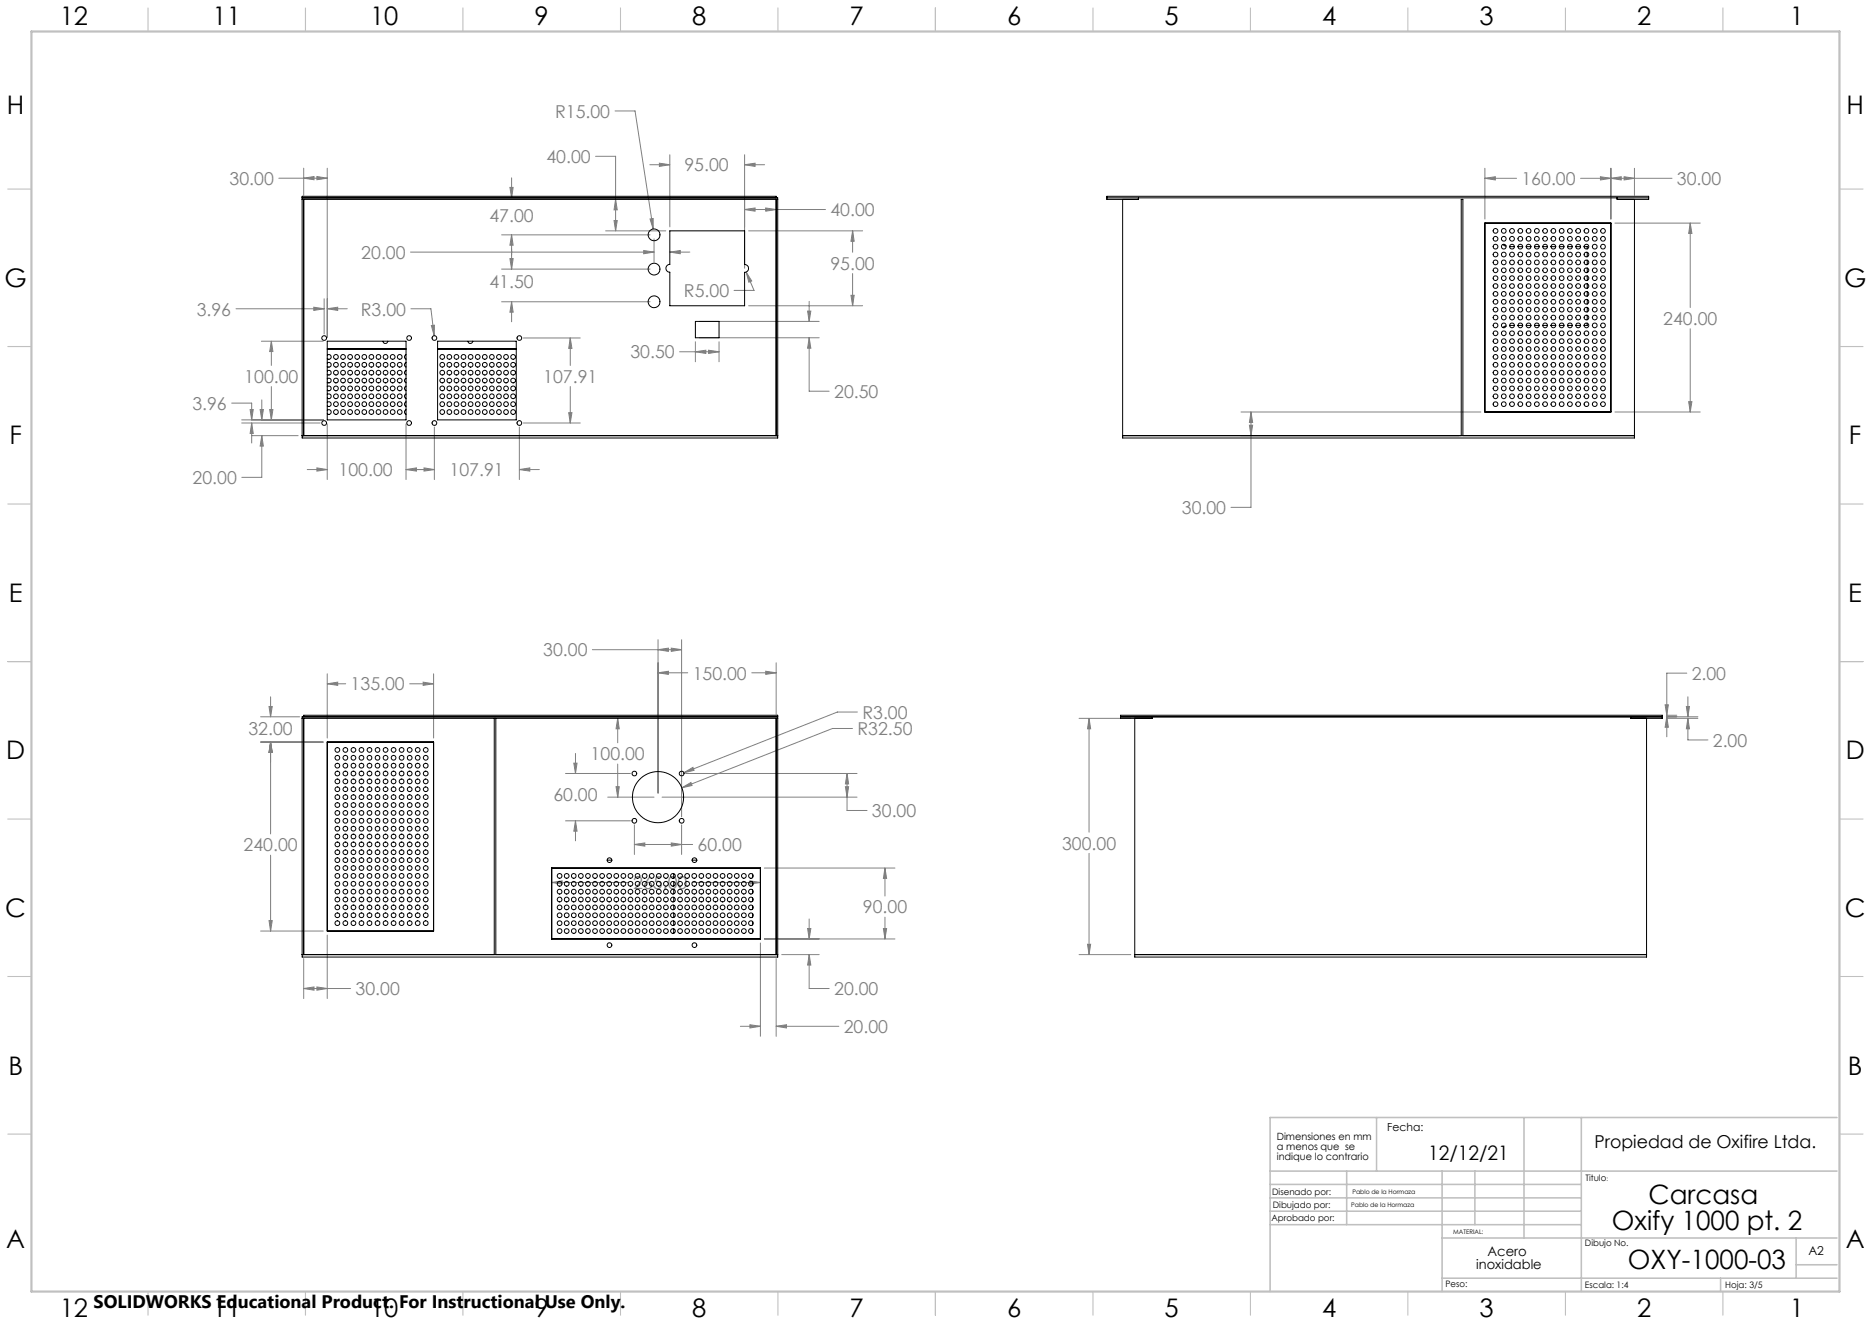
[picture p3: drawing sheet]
<svg xmlns="http://www.w3.org/2000/svg" width="594mm" height="420mm" viewBox="0 0 594 420" stroke-linecap="round" stroke-linejoin="round" font-family="sans-serif">
<defs><g id="words">
<g font-size="8.5">
<text x="523.4" y="382.3">Carcasa</text>
<text x="511.7" y="390.4">Oxify 1000 pt. 2</text>
<text x="516.8" y="402.7">OXY-1000-03</text>
</g>
<g font-size="8.1">
<text x="19" y="8">12</text>
<text x="67.5" y="8">11</text>
<text x="117.5" y="8">10</text>
<text x="169.7" y="8">9</text>
<text x="219.7" y="8">8</text>
<text x="269.7" y="8">7</text>
<text x="319.7" y="8">6</text>
<text x="369.7" y="8">5</text>
<text x="419.7" y="8">4</text>
<text x="469.7" y="8">3</text>
<text x="519.7" y="8">2</text>
<text x="568.2" y="8">1</text>
<text x="2.2" y="36.1">H</text>
<text x="586.2" y="36.1">H</text>
<text x="1.4" y="91.1">G</text>
<text x="585.4" y="91.1">G</text>
<text x="3" y="141.1">F</text>
<text x="587" y="141.1">F</text>
<text x="2.8" y="191.1">E</text>
<text x="586.8" y="191.1">E</text>
<text x="2" y="241.1">D</text>
<text x="586" y="241.1">D</text>
<text x="1.7" y="291.1">C</text>
<text x="585.7" y="291.1">C</text>
<text x="2.7" y="341.1">B</text>
<text x="586.7" y="341.1">B</text>
<text x="2" y="396.1">A</text>
<text x="586" y="396.1">A</text>
<text x="19" y="418">12</text>
<text x="67.5" y="418">11</text>
<text x="117.5" y="418">10</text>
<text x="169.7" y="418">9</text>
<text x="219.7" y="418">8</text>
<text x="269.7" y="418">7</text>
<text x="319.7" y="418">6</text>
<text x="369.7" y="418">5</text>
<text x="419.7" y="418">4</text>
<text x="469.7" y="418">3</text>
<text x="519.7" y="418">2</text>
<text x="568.2" y="418">1</text>
</g>
<text font-size="6.3" x="453.4" y="368.3">12/12/21</text>
<text font-size="5.8" x="29.7" y="415.3">SOLIDWORKS Educational Product. For Instructional Use Only.</text>
<g font-size="5.6" fill="#808080">
<text x="176.2" y="37.3">R15.00</text>
<text x="173.5" y="51.7">40.00</text>
<text x="72.9" y="58.7">30.00</text>
<text x="217.3" y="54.4">95.00</text>
<text x="483" y="58.7">160.00</text>
<text x="532.4" y="58.7">30.00</text>
<text x="155.4" y="70.4">47.00</text>
<text x="263.7" y="68.7">40.00</text>
<text x="114.7" y="82.2">20.00</text>
<text x="263.7" y="85.6">95.00</text>
<text x="155.4" y="91.6">41.50</text>
<text x="217.1" y="94.3">R5.00</text>
<text x="62.5" y="100.2">3.96</text>
<text x="114.6" y="100.2">R3.00</text>
<text x="528" y="103.1">240.00</text>
<text x="200.1" y="113.8">30.50</text>
<text x="77.6" y="121.5">100.00</text>
<text x="172.5" y="121.5">107.91</text>
<text x="61.1" y="130.1">3.96</text>
<text x="264.8" y="126.3">20.50</text>
<text x="61.1" y="153.7">20.00</text>
<text x="107.5" y="151.2">100.00</text>
<text x="142.7" y="151.2">107.91</text>
<text x="375.2" y="163.2">30.00</text>
<text x="172.5" y="208.4">30.00</text>
<text x="219.9" y="215.7">150.00</text>
<text x="537.1" y="215.8">2.00</text>
<text x="111.3" y="219.2">135.00</text>
<text x="78.9" y="233.4">32.00</text>
<text x="272.2" y="233.4">R32.50</text>
<text x="273.8" y="228.2">R3.00</text>
<text x="543.8" y="237">2.00</text>
<text x="187.5" y="241.3">100.00</text>
<text x="175.7" y="254.3">60.00</text>
<text x="276.8" y="259.4">30.00</text>
<text x="337.2" y="269.7">300.00</text>
<text x="77.3" y="270.2">240.00</text>
<text x="221.5" y="270.2">60.00</text>
<text x="201" y="282.3">265.00</text>
<text x="273.9" y="289.9">90.00</text>
<text x="112.9" y="315.9">30.00</text>
<text x="264.8" y="315.9">20.00</text>
<text x="267.9" y="327.9">20.00</text>
</g>
<text font-size="5.6" x="506.2" y="364.4">Propiedad de Oxifire Ltda.</text>
<g font-size="4.2">
<text x="472.2" y="398.6">Acero</text>
<text x="468.7" y="402.8">inoxidable</text>
</g>
<text font-size="3.9" x="574.1" y="398.5">A2</text>
<text font-size="3.5" x="440.4" y="359.2">Fecha:</text>
<g font-size="3.2">
<text x="405.3" y="362">Dimensiones en mm</text>
<text x="405.3" y="365.1">a menos que se</text>
<text x="405.3" y="368.3">indique lo contrario</text>
</g>
<g font-size="2.8">
<text x="503.3" y="375.1">Titulo</text>
<text x="403.9" y="379.3">Disenado por:</text>
<text x="404.1" y="383.4">Dibujado por:</text>
<text x="403.6" y="387.6">Aprobado por:</text>
<text x="503.2" y="395.7">Dibujo No.</text>
<text x="458.9" y="408.7">Peso:</text>
<text x="503.2" y="408.9">Escala: 1:4</text>
<text x="547.7" y="408.7">Hoja: 3/5</text>
</g>
<g font-size="2">
<text x="510" y="375">:</text>
<text x="429" y="383.3">Pablo de la Hormaza</text>
<text x="429.4" y="379.1">Pablo de la Hormaza</text>
<text x="461.4" y="391.7">MATERIAL:</text>
</g>
</g></defs>
<g fill="none" stroke="#c0c0c0" stroke-width=".35">
<path d="M47 2.5v7.5M97 2.5v7.5M147 2.5v7.5M197 2.5v7.5M247 2.5v7.5M297 2.5v7.5M347 2.5v7.5M397 2.5v7.5M447 2.5v7.5M497 2.5v7.5M547 2.5v7.5M2.5 60h7.5"/>
<path d="M584 60h7.5M2.5 110h7.5M584 110h7.5M2.5 160h7.5M584 160h7.5M2.5 210h7.5M584 210h7.5M2.5 260h7.5M584 260h7.5M2.5 310h7.5M584 310h7.5M2.5 360h7.5"/>
<path d="M584 360h7.5M47 410v7.5M97 410v7.5M147 410v7.5M197 410v7.5M247 410v7.5M297 410v7.5M347 410v7.5M397 410v7.5M447 410v7.5M497 410v7.5M547 410v7.5"/>
</g>
<g fill="none" stroke="#c0c0c0" stroke-width=".5">
<path d="M437 354.8v17M483.8 354.8v38.2M502 354.8v55.2M583.2 354.8h-180v55.2M403.2 371.8h180M403.2 376h98.8M427.5 371.8v17M457.8 371.8v38.2M468.2 371.8v17M403.2 388.8h98.8M403.2 384.5h98.8M403.2 380.3h98.8"/>
<path d="M457.8 393h125.4M570.2 393v12.8M457.8 405.8h125.4M546.2 405.8v4.2M570.2 401.5h13"/>
</g>
<path d="M10 10h574v400h-574z" fill="none" stroke="#c0c0c0" stroke-width=".7"/>
<g fill="none" stroke="#808080" stroke-width=".32">
<path d="M195.3 35.2h6.3l5.8 37.5M88.5 56.6h15.4M96.4 56.6l3.3-.6v1.1zM96.4 53.4v8.6M100.6 56l3.3 .6-3.3 .5zM103.9 53.4v53.7M161.9 59.5h1l-.5 3.3zM162.4 56.5v6.3M189.1 49.6h6.3v23.7M206.3 52.3h6.4M209.3 51.8l3.4 .5-3.4 .5zM212.7 49.1v22.9"/>
<path d="M236.4 52.3l3.3-.5v1zM236.4 49.1v36.1M236.4 52.3h6.3M471.4 56.6l3.3-.5v1zM471.4 56.6h10.1M471.4 53.4v16.2M501.8 56.6h29M508.1 56.1l3.3 .5-3.3 .5zM511.4 56.6l3.3-.5v1zM511.4 53.4v16.2M515.6 56.1l3.3 .5-3.3 .5zM518.9 53.4v8.6"/>
<path d="M159.2 74.6h47.2M162.4 74.6l.5 3.2h-1zM162.4 74.6v10.8M192.3 73.3h19.1M194.9 70h1.1l-.6 3.3zM195.4 63.3l.6 3.3h-1.1zM204.4 79.5l3.2 .5-3.2 .6zM206.4 69.5l1-.1v3.3zM207.6 75.8v7.4M236.4 66.5l3.3-.5v1zM236.4 66.5h25.7M237.7 73.3h36.2"/>
<path d="M243.1 66l3.3 .5-3.3 .5zM270.7 73.3l.5 3.3h-1zM270.7 73.3v6.8M512.7 70.8h27.1M536.6 70.8l.5 3.3h-1zM536.6 70.8v26.8M74.9 98h28M99.6 97.5l3.3 .5-3.3 .5zM102.9 94.8v11.2M103.9 98l3.3-.5v1zM103.9 98h6.3M130.3 80h77.3"/>
<path d="M130.5 98h6.3l1 8.6M159.2 95.8h47.2M159.2 85.4h47.2M161.9 82.1h1l-.5 3.3zM162.4 95.8l.5 3.3h-1zM162.4 95.8v6.3M212.7 80l3.3-.5v1.1zM212.7 80h6.3M236.9 86.4l1.8 2.8-1 .4zM236.9 86.4l2.5 5.8h-6.4M237.7 97.1h36.2M256.4 98.8h1l-.5 3.2z"/>
<path d="M256.9 95.7v6.3M270.2 93.8h1l-.5 3.3zM270.7 86.8v10.3M83 108.3h19.6M86.1 108.3l.5 3.3h-1zM86.1 108.3v7.7M136.9 103.3l1-.1-.1 3.4zM166.2 107.3h18M181 107.3l.6 3.3h-1zM181 107.3v8.7M215.8 111.7h12.5M220.8 111.7l3.3-.5v1z"/>
<path d="M220.8 108.5v6.3M222 102h38.1M222 107.2h38.1M225 111.2l3.3 .5-3.3 .5zM228.3 108.5v6.3M256.9 107.2l.5 3.3h-1zM256.9 107.2v17h6.3M536.6 104.4v26.4M73.6 128h6.3v5.3M76.7 134.3h24.9M76.7 133.3h25.9M79.4 130h1l-.5 3.3z"/>
<path d="M79.9 134.3l.5 3.3h-1zM79.9 134.3v6.3M79.9 138.3h14.8M82.6 130h1l-.5 3.3zM83.1 138.3l.5 3.3h-1zM83.1 138.3v13.2h-6.3M83.1 126.9v6.4M85.6 130h1l-.5 3.3zM86.1 122.7v10.6M103.9 134.6v17.6M128.9 134.6v17.6M137.9 135.6v16.6"/>
<path d="M164.9 135.6v16.6M166.2 134.3h18M180.6 131h1l-.6 3.3zM181 122.7v11.6M394 138.3h69.2M394 130.8h76.1M396.7 135h1l-.5 3.3zM397.2 130.8l.5 3.3h-1zM397.2 130.8v30.3h-6.4M512.7 130.8h27.1M536.1 127.5h1l-.5 3.3zM97.5 149.1h6.4"/>
<path d="M100.6 148.5l3.3 .6-3.3 .5zM128.9 149.1l3.3-.6v1.1zM128.9 149.1h9M134.6 148.5l3.3 .6-3.3 .5zM164.9 149.1l3.3-.6v1.1zM164.9 149.1h6.3M103.9 217.1l3.3-.5v1zM103.9 213.9v20.4M103.9 217.1h5.8M130.1 217.1h7.6M134.3 216.6l3.4 .5-3.4 .5zM137.7 213.9v20.4"/>
<path d="M188.1 206.3h28.3M208.9 213.6l3.3-.5v1zM208.9 206.3l3.3-.5v1zM208.9 203.1v48.7M208.9 213.6h9.4M213.1 205.8l3.3 .5-3.3 .5zM216.4 203.1v56.2M238.7 213.6h7.7M243.1 213.1l3.3 .5-3.3 .5zM246.4 210.4v16.4M535.5 213.7h-6.3v13.4M82.7 235.6h19.9"/>
<path d="M82.7 227.6h12.4M85.4 224.3h1l-.5 3.3zM85.9 235.6l.5 3.3h-1zM85.9 221.2v6.4M85.9 235.6v29.1M182.7 239.2v6.4M196.1 228.1l.5 3.3h-1zM196.1 228.1v7.7M270.7 231.3h-6.4l-47.8 18.8M272.2 226h-6.3l-48.8 19.3M342.6 228.1h16.4M345.8 228.1l.5 3.3h-1z"/>
<path d="M345.8 228.1v36.1M528.6 223.7h1.1l-.5 3.4zM529 227.6h10M529 228.1h10M529 227.1h3.3M529.2 227.6l.5 3.3h-1.1zM529.2 227.6v6.3M535.4 224.3h1l-.5 3.3zM535.9 228.1l.5 3.3h-1zM535.9 228.1v6.8h6.3M535.9 221.2v6.4M179.5 245.6h20.6"/>
<path d="M182.2 242.3h1l-.5 3.3zM192.9 253.1h14.7M195.6 249.7h1l-.5 3.4zM196.1 242.6v10.5M210.2 253.1h61.9M216.5 250.1l2.9-1.7 .3 1zM217.1 245.3l2.9-1.7 .3 1zM217.7 245.6h54.4M268.4 249.7h1l-.5 3.4zM268.9 245.6l.5 3.3h-1zM268.9 245.6v11.7h6.4M85.9 271.5v24.1"/>
<path d="M179.5 260.6h20.6M182.7 260.6l.5 3.3h-1zM182.7 260.6v6.3M201.4 268.1l3.3-.5v1zM201.4 261.8v9.5M201.4 268.1h18.5M213.1 267.6l3.3 .5-3.3 .5zM216.4 261.8v9.5M238.1 279.6l3.3 .6-3.3 .5zM242.7 275.6h41.4M281 275.6l.5 3.3h-1zM281 275.6v8.9"/>
<path d="M345.8 270.9v32.2M82.7 295.6h19.9M85.4 292.3h1l-.5 3.3zM103.9 296.8v20.2M175.2 280.2l3.3-.6v1.1zM175.2 280.2h24.3M219.8 280.2h21.6M241.4 299.3v29.7M242.7 298.1h41.4M256.4 294.8h1l-.5 3.3zM256.9 291.7v6.4M280.5 294.8h1l-.5 3.3z"/>
<path d="M281 291.2v6.9M345.3 299.8h1l-.5 3.3zM96.4 313.8l3.3-.5v1zM96.4 304.3v12.7M96.4 313.8h14.9M100.6 313.3l3.3 .5-3.3 .5zM246.4 304.3v24.7M248.2 303.1h11.9M256.9 303.1l.5 3.3h-1zM256.9 303.1v10.7h6.3M342.6 303.1h16.4M235.1 325.8h6.3"/>
<path d="M238.1 325.3l3.3 .5-3.3 .5zM246.4 325.8l3.3-.5v1zM246.4 325.8h19.9"/>
</g>
<path d="M236.4 52.3l3.3-.5v1zM209.3 51.8l3.4 .5-3.4 .5zM270.7 73.3l.5 3.3h-1zM270.2 93.8h1l-.5 3.3zM236.9 86.4l.8 3.2 1-.4zM220.8 111.7l3.3-.5v1zM225 111.2l3.3 .5-3.3 .5zM256.4 98.8h1l-.5 3.2zM256.9 107.2l.5 3.3h-1zM194.9 70h1.1l-.6 3.3zM195.4 63.3l.6 3.3h-1.1zM236.4 66.5l3.3-.5v1zM243.1 66l3.3 .5-3.3 .5zM206.4 69.5l1 3.2v-3.3zM162.4 74.6l.5 3.2h-1zM161.9 59.5h1l-.5 3.3zM204.4 79.5l3.2 .5-3.2 .6zM212.7 80l3.3-.5v1.1zM162.4 95.8l.5 3.3h-1zM161.9 82.1h1l-.5 3.3zM134.6 148.5l3.3 .6-3.3 .5zM164.9 149.1l3.3-.6v1.1zM181 107.3l.6 3.3h-1zM180.6 131h1l-.6 3.3zM136.9 103.3l.9 3.3 .1-3.4zM86.1 108.3l.5 3.3h-1zM85.6 130h1l-.5 3.3zM100.6 148.5l3.3 .6-3.3 .5zM128.9 149.1l3.3-.6v1.1zM100.6 56l3.3 .6-3.3 .5zM96.4 56.6l3.3-.6v1.1zM82.6 130h1l-.5 3.3zM83.1 138.3l.5 3.3h-1zM99.6 97.5l3.3 .5-3.3 .5zM103.9 98l3.3-.5v1zM79.9 134.3l.5 3.3h-1zM79.4 130h1l-.5 3.3zM471.4 56.6l3.3-.5v1zM508.1 56.1l3.3 .5-3.3 .5zM536.6 70.8l.5 3.3h-1zM536.1 127.5h1l-.5 3.3zM397.2 130.8l.5 3.3h-1zM396.7 135h1l-.5 3.3zM511.4 56.6l3.3-.5v1zM515.6 56.1l3.3 .5-3.3 .5zM280.5 294.8h1l-.5 3.3zM281 275.6l.5 3.3h-1zM256.4 294.8h1l-.5 3.3zM256.9 303.1l.5 3.3h-1zM216.5 250.1l3.2-.7-.3-1zM217.1 245.3l3.2-.7-.3-1zM175.2 280.2l3.3-.6v1.1zM238.1 279.6l3.3 .6-3.3 .5zM238.1 325.3l3.3 .5-3.3 .5zM246.4 325.8l3.3-.5v1zM208.9 213.6l3.3-.5v1zM243.1 213.1l3.3 .5-3.3 .5zM195.6 249.7h1l-.5 3.4zM196.1 228.1l.5 3.3h-1zM213.1 267.6l3.3 .5-3.3 .5zM201.4 268.1l3.3-.5v1zM182.2 242.3h1l-.5 3.3zM182.7 260.6l.5 3.3h-1zM268.9 245.6l.5 3.3h-1zM268.4 249.7h1l-.5 3.4zM213.1 205.8l3.3 .5-3.3 .5zM208.9 206.3l3.3-.5v1zM134.3 216.6l3.4 .5-3.4 .5zM103.9 217.1l3.3-.5v1zM85.9 235.6l.5 3.3h-1zM85.4 292.3h1l-.5 3.3zM85.9 235.6l.5 3.3h-1zM85.4 224.3h1l-.5 3.3zM100.6 313.3l3.3 .5-3.3 .5zM96.4 313.8l3.3-.5v1zM345.3 299.8h1l-.5 3.3zM345.8 228.1l.5 3.3h-1zM528.6 223.7h1.1l-.5 3.4zM529.2 227.6l.5 3.3h-1.1zM535.9 228.1l.5 3.3h-1zM535.4 224.3h1l-.5 3.3z" fill="#808080"/>
<g fill="none" stroke="#000" stroke-width=".32">
<path d="M95.9 62.8h151v76.2h-151v-76.7h150.5v.5M95.9 63.3h151M96.4 63.3v75M212.7 73.3h23.7v10.7a1.23 1.23 0 0 1 1.2 1.2 1.23 1.23 0 0 1-1.2 1.2v10.7h-23.7v-10.7a1.23 1.23 0 0 1-1.3-1.2 1.23 1.23 0 0 1 1.3-1.3zM246.4 63.3v75M351.4 62.8h172M356.4 63.3v75.7h162.5v-75.7M361.4 62.8v.5h-10v-1h172v1h-10v-.5M471.4 70.8h40v60h-40zM477.2 77.6l.4 .4 .5 .1M479.3 78.3h1.5M481.9 78.3h1.5"/>
<path d="M484.5 78.3h1.6M487.2 78.3h1.5M489.8 78.3h1.5M492.4 78.3h1.5M495.1 78.3h1.4M497.7 78.3h1.5M500.3 78.3h1.5M502.9 78.3h1v.7M503.9 80.1v1.4M503.9 82.6v1.4M503.9 85.1v1.4M503.9 87.6v1.4"/>
<path d="M503.9 90.1v1.4M503.9 92.6v1.4M503.9 95.1v1.4M503.9 97.6v1.4M103.9 117.7a.75 .75 0 0 1 1 .1 .75 .75 0 0 1 0 1 .75 .75 0 0 1-1 .1M103.9 115.2a.75 .75 0 0 1 1 .1 .75 .75 0 0 1 0 1 .75 .75 0 0 1-1 .1M103.9 112.7a.75 .75 0 0 1 1 .1 .75 .75 0 0 1 0 1 .75 .75 0 0 1-1 .1M103.9 110.8h25M103.9 108.3h25v25h-25zM121.6 108.3a.74 .74 0 0 0 .7 .7 .74 .74 0 0 0 .8-.7M128.9 115.1l-.5 .6 .1 .5 .4 .3M128.9 117.6l-.5 .6 .1 .5 .4 .3"/>
<path d="M128.9 112.6l-.5 .6 .1 .5 .4 .3M138.9 110.8h25M138.9 108.3h25v25h-25zM148.6 108.3a.76 .76 0 0 0 .7 .7 .76 .76 0 0 0 .8-.7M220.8 102h7.5v5.2h-7.5zM478.1 103.6h-.5l-.4 .4M479.3 103.3h1.5M481.9 103.3h1.5M484.5 103.3h1.6M487.2 103.3h1.5M489.8 103.3h1.5M492.4 103.3h1.5"/>
<path d="M495.1 103.3h1.4M497.7 103.3h1.5M500.3 103.3h1.5M503.9 102.6v.7h-1M503.9 100.1v1.4M95.9 138.3h151M103.9 120.2a.75 .75 0 0 1 1 .1 .75 .75 0 0 1 0 1 .75 .75 0 0 1-1 .1M103.9 127.8a.74 .74 0 0 1 1 0 .74 .74 0 0 1 0 1 .74 .74 0 0 1-1 .1M103.9 130.2a.75 .75 0 0 1 1 .1 .75 .75 0 0 1 0 1 .75 .75 0 0 1-1 .1M103.9 122.7a.75 .75 0 0 1 1 .1 .75 .75 0 0 1 0 1 .75 .75 0 0 1-1 .1M103.9 125.3a.74 .74 0 0 1 1 0 .74 .74 0 0 1 0 1 .74 .74 0 0 1-1 0M128.9 127.6l-.5 .6 .1 .5 .4 .3"/>
<path d="M128.9 130.1l-.5 .6 .1 .5 .4 .3M128.9 122.6l-.5 .6 .5 .8M128.9 120.1l-.5 .6 .5 .8M128.9 125.1l-.5 .6 .5 .8M356.4 138.3h162.5M463.9 138.3v-75h.5v75M95.9 228.1h151M96.4 227.6v-.5h150.5v76.7h-151v-76.2h151M96.4 228.1v75M103.9 235.6h33.8v60h-33.8zM156.9 228.1v75M157.4 228.1v75"/>
<path d="M246.4 228.1v75M355.7 227.6h172.1M360.3 228.1v75.7h162.4v-75.7M365.8 227.6v.5h-10.1v-1h172.1v1h-10v-.5M175.2 275.6h66.2v22.5h-66.2zM192.8 273.1h1.4M213.9 277.4v1.4M213.9 279.9v1.4M219.7 273.1h1.5M238.9 277.5v1.1M213.9 282.3v1.5M213.9 284.9v1.4"/>
<path d="M213.9 287.4v1.4M213.9 289.9v1.4M213.9 292.4v1.4M213.9 294.9v1.4M238.9 280v1.1M238.9 282.5v1.1M238.9 285v1.1M238.9 287.5v1.1M238.9 290v1.1M238.9 292.5v1.1M238.9 295v1.1M95.9 303.1h151"/>
<path d="M360.3 303.1h162.4"/>
<circle cx="207.6" cy="74.5" r="1.87"/>
<circle cx="474.8" cy="75.8" r=".75"/>
<circle cx="474.8" cy="78.3" r=".75"/>
<circle cx="474.8" cy="73.3" r=".75"/>
<circle cx="477.4" cy="75.8" r=".75"/>
<circle cx="477.4" cy="78.3" r=".75"/>
<circle cx="477.4" cy="73.3" r=".75"/>
<circle cx="480" cy="75.8" r=".75"/>
<circle cx="480" cy="78.3" r=".75"/>
<circle cx="480" cy="73.3" r=".75"/>
<circle cx="482.7" cy="75.8" r=".74"/>
<circle cx="482.7" cy="78.3" r=".74"/>
<circle cx="482.7" cy="73.3" r=".74"/>
<circle cx="485.3" cy="75.8" r=".75"/>
<circle cx="485.3" cy="78.3" r=".75"/>
<circle cx="485.3" cy="73.3" r=".75"/>
<circle cx="487.9" cy="75.8" r=".75"/>
<circle cx="487.9" cy="78.3" r=".75"/>
<circle cx="487.9" cy="73.3" r=".75"/>
<circle cx="490.5" cy="75.8" r=".75"/>
<circle cx="490.5" cy="78.3" r=".75"/>
<circle cx="490.5" cy="73.3" r=".75"/>
<circle cx="493.2" cy="75.8" r=".75"/>
<circle cx="493.2" cy="78.3" r=".75"/>
<circle cx="493.2" cy="73.3" r=".75"/>
<circle cx="495.8" cy="75.8" r=".75"/>
<circle cx="495.8" cy="78.3" r=".75"/>
<circle cx="495.8" cy="73.3" r=".75"/>
<circle cx="498.4" cy="75.8" r=".75"/>
<circle cx="498.4" cy="78.3" r=".75"/>
<circle cx="498.4" cy="73.3" r=".75"/>
<circle cx="501" cy="75.8" r=".75"/>
<circle cx="501" cy="78.3" r=".75"/>
<circle cx="501" cy="73.3" r=".75"/>
<circle cx="503.7" cy="75.8" r=".75"/>
<circle cx="503.7" cy="78.3" r=".75"/>
<circle cx="503.7" cy="73.3" r=".75"/>
<circle cx="506.3" cy="75.8" r=".75"/>
<circle cx="506.3" cy="78.3" r=".75"/>
<circle cx="506.3" cy="73.3" r=".75"/>
<circle cx="508.9" cy="75.8" r=".75"/>
<circle cx="508.9" cy="78.3" r=".75"/>
<circle cx="508.9" cy="73.3" r=".75"/>
<circle cx="207.7" cy="95.8" r="1.86"/>
<circle cx="207.7" cy="85.4" r="1.86"/>
<circle cx="474.8" cy="80.8" r=".74"/>
<circle cx="474.8" cy="98.3" r=".74"/>
<circle cx="474.8" cy="90.8" r=".75"/>
<circle cx="474.8" cy="93.3" r=".75"/>
<circle cx="474.8" cy="88.3" r=".75"/>
<circle cx="474.8" cy="83.3" r=".75"/>
<circle cx="474.8" cy="95.8" r=".75"/>
<circle cx="474.8" cy="85.8" r=".75"/>
<circle cx="477.4" cy="80.8" r=".74"/>
<circle cx="477.4" cy="98.3" r=".74"/>
<circle cx="477.4" cy="90.8" r=".75"/>
<circle cx="477.4" cy="88.3" r=".75"/>
<circle cx="477.4" cy="93.3" r=".75"/>
<circle cx="477.4" cy="83.3" r=".75"/>
<circle cx="477.4" cy="95.8" r=".75"/>
<circle cx="477.4" cy="85.8" r=".75"/>
<circle cx="480" cy="80.8" r=".74"/>
<circle cx="480" cy="98.3" r=".74"/>
<circle cx="480" cy="90.8" r=".75"/>
<circle cx="480" cy="88.3" r=".75"/>
<circle cx="480" cy="93.3" r=".75"/>
<circle cx="480" cy="83.3" r=".75"/>
<circle cx="480" cy="85.8" r=".75"/>
<circle cx="480" cy="95.8" r=".75"/>
<circle cx="482.7" cy="80.8" r=".73"/>
<circle cx="482.7" cy="98.3" r=".73"/>
<circle cx="482.7" cy="90.8" r=".74"/>
<circle cx="482.7" cy="93.3" r=".74"/>
<circle cx="482.7" cy="88.3" r=".74"/>
<circle cx="482.7" cy="83.3" r=".74"/>
<circle cx="482.7" cy="95.8" r=".74"/>
<circle cx="482.7" cy="85.8" r=".74"/>
<circle cx="485.3" cy="80.8" r=".74"/>
<circle cx="485.3" cy="98.3" r=".74"/>
<circle cx="485.3" cy="90.8" r=".75"/>
<circle cx="485.3" cy="88.3" r=".75"/>
<circle cx="485.3" cy="93.3" r=".75"/>
<circle cx="485.3" cy="83.3" r=".75"/>
<circle cx="485.3" cy="85.8" r=".75"/>
<circle cx="485.3" cy="95.8" r=".75"/>
<circle cx="487.9" cy="80.8" r=".74"/>
<circle cx="487.9" cy="98.3" r=".74"/>
<circle cx="487.9" cy="90.8" r=".75"/>
<circle cx="487.9" cy="93.3" r=".75"/>
<circle cx="487.9" cy="88.3" r=".75"/>
<circle cx="487.9" cy="83.3" r=".75"/>
<circle cx="487.9" cy="95.8" r=".75"/>
<circle cx="487.9" cy="85.8" r=".75"/>
<circle cx="490.5" cy="80.8" r=".74"/>
<circle cx="490.5" cy="98.3" r=".74"/>
<circle cx="490.5" cy="90.8" r=".75"/>
<circle cx="490.5" cy="88.3" r=".75"/>
<circle cx="490.5" cy="93.3" r=".75"/>
<circle cx="490.5" cy="83.3" r=".75"/>
<circle cx="490.5" cy="85.8" r=".75"/>
<circle cx="490.5" cy="95.8" r=".75"/>
<circle cx="493.2" cy="80.8" r=".74"/>
<circle cx="493.2" cy="98.3" r=".74"/>
<circle cx="493.2" cy="90.8" r=".75"/>
<circle cx="493.2" cy="88.3" r=".75"/>
<circle cx="493.2" cy="93.3" r=".75"/>
<circle cx="493.2" cy="83.3" r=".75"/>
<circle cx="493.2" cy="95.8" r=".75"/>
<circle cx="493.2" cy="85.8" r=".75"/>
<circle cx="495.8" cy="80.8" r=".74"/>
<circle cx="495.8" cy="98.3" r=".74"/>
<circle cx="495.8" cy="90.8" r=".75"/>
<circle cx="495.8" cy="88.3" r=".75"/>
<circle cx="495.8" cy="93.3" r=".75"/>
<circle cx="495.8" cy="83.3" r=".75"/>
<circle cx="495.8" cy="85.8" r=".75"/>
<circle cx="495.8" cy="95.8" r=".75"/>
<circle cx="498.4" cy="80.8" r=".74"/>
<circle cx="498.4" cy="98.3" r=".74"/>
<circle cx="498.4" cy="90.8" r=".75"/>
<circle cx="498.4" cy="88.3" r=".75"/>
<circle cx="498.4" cy="93.3" r=".75"/>
<circle cx="498.4" cy="83.3" r=".75"/>
<circle cx="498.4" cy="95.8" r=".75"/>
<circle cx="498.4" cy="85.8" r=".75"/>
<circle cx="501" cy="80.8" r=".74"/>
<circle cx="501" cy="98.3" r=".74"/>
<circle cx="501" cy="90.8" r=".75"/>
<circle cx="501" cy="88.3" r=".75"/>
<circle cx="501" cy="93.3" r=".75"/>
<circle cx="501" cy="83.3" r=".75"/>
<circle cx="501" cy="85.8" r=".75"/>
<circle cx="501" cy="95.8" r=".75"/>
<circle cx="503.7" cy="80.8" r=".74"/>
<circle cx="503.7" cy="98.3" r=".74"/>
<circle cx="503.7" cy="90.8" r=".75"/>
<circle cx="503.7" cy="88.3" r=".75"/>
<circle cx="503.7" cy="93.3" r=".75"/>
<circle cx="503.7" cy="83.3" r=".75"/>
<circle cx="503.7" cy="95.8" r=".75"/>
<circle cx="503.7" cy="85.8" r=".75"/>
<circle cx="506.3" cy="80.8" r=".74"/>
<circle cx="506.3" cy="98.3" r=".74"/>
<circle cx="506.3" cy="90.8" r=".75"/>
<circle cx="506.3" cy="93.3" r=".75"/>
<circle cx="506.3" cy="88.3" r=".75"/>
<circle cx="506.3" cy="83.3" r=".75"/>
<circle cx="506.3" cy="95.8" r=".75"/>
<circle cx="506.3" cy="85.8" r=".75"/>
<circle cx="508.9" cy="80.8" r=".74"/>
<circle cx="508.9" cy="98.3" r=".74"/>
<circle cx="508.9" cy="90.8" r=".75"/>
<circle cx="508.9" cy="93.3" r=".75"/>
<circle cx="508.9" cy="88.3" r=".75"/>
<circle cx="508.9" cy="83.3" r=".75"/>
<circle cx="508.9" cy="85.8" r=".75"/>
<circle cx="508.9" cy="95.8" r=".75"/>
<circle cx="102.9" cy="107.3" r=".75"/>
<circle cx="106.7" cy="115.8" r=".75"/>
<circle cx="106.7" cy="113.3" r=".75"/>
<circle cx="106.7" cy="118.3" r=".75"/>
<circle cx="108.9" cy="118.3" r=".75"/>
<circle cx="108.9" cy="113.3" r=".75"/>
<circle cx="108.9" cy="115.8" r=".75"/>
<circle cx="111.1" cy="118.3" r=".75"/>
<circle cx="111.1" cy="113.3" r=".75"/>
<circle cx="111.1" cy="115.8" r=".75"/>
<circle cx="113.4" cy="113.3" r=".75"/>
<circle cx="113.4" cy="118.3" r=".75"/>
<circle cx="113.4" cy="115.8" r=".75"/>
<circle cx="115.7" cy="115.8" r=".75"/>
<circle cx="115.7" cy="118.3" r=".75"/>
<circle cx="115.7" cy="113.3" r=".75"/>
<circle cx="117.9" cy="118.3" r=".75"/>
<circle cx="117.9" cy="115.8" r=".75"/>
<circle cx="117.9" cy="113.3" r=".75"/>
<circle cx="120.2" cy="115.8" r=".74"/>
<circle cx="120.2" cy="113.3" r=".74"/>
<circle cx="120.2" cy="118.3" r=".74"/>
<circle cx="122.4" cy="113.3" r=".75"/>
<circle cx="122.4" cy="118.3" r=".75"/>
<circle cx="122.4" cy="115.8" r=".75"/>
<circle cx="124.7" cy="115.8" r=".75"/>
<circle cx="124.7" cy="118.3" r=".75"/>
<circle cx="124.7" cy="113.3" r=".75"/>
<circle cx="126.9" cy="115.8" r=".75"/>
<circle cx="126.9" cy="113.3" r=".75"/>
<circle cx="126.9" cy="118.3" r=".75"/>
<circle cx="129.9" cy="107.3" r=".75"/>
<circle cx="137.9" cy="107.3" r=".75"/>
<circle cx="140.4" cy="118.3" r=".74"/>
<circle cx="140.4" cy="115.8" r=".74"/>
<circle cx="140.4" cy="113.3" r=".74"/>
<circle cx="142.6" cy="113.3" r=".75"/>
<circle cx="142.6" cy="115.8" r=".75"/>
<circle cx="142.6" cy="118.3" r=".75"/>
<circle cx="144.9" cy="115.8" r=".75"/>
<circle cx="144.9" cy="118.3" r=".75"/>
<circle cx="144.9" cy="113.3" r=".75"/>
<circle cx="147.2" cy="115.8" r=".75"/>
<circle cx="147.2" cy="118.3" r=".75"/>
<circle cx="147.2" cy="113.3" r=".75"/>
<circle cx="149.4" cy="115.8" r=".75"/>
<circle cx="149.4" cy="118.3" r=".75"/>
<circle cx="149.4" cy="113.3" r=".75"/>
<circle cx="151.7" cy="115.8" r=".74"/>
<circle cx="151.7" cy="118.3" r=".74"/>
<circle cx="151.7" cy="113.3" r=".74"/>
<circle cx="153.9" cy="118.3" r=".75"/>
<circle cx="153.9" cy="115.8" r=".75"/>
<circle cx="153.9" cy="113.3" r=".75"/>
<circle cx="156.2" cy="113.3" r=".75"/>
<circle cx="156.2" cy="115.8" r=".75"/>
<circle cx="156.2" cy="118.3" r=".75"/>
<circle cx="158.4" cy="115.8" r=".75"/>
<circle cx="158.4" cy="113.3" r=".75"/>
<circle cx="158.4" cy="118.3" r=".75"/>
<circle cx="160.7" cy="113.3" r=".74"/>
<circle cx="160.7" cy="115.8" r=".74"/>
<circle cx="160.7" cy="118.3" r=".74"/>
<circle cx="162.9" cy="115.8" r=".75"/>
<circle cx="162.9" cy="113.3" r=".75"/>
<circle cx="162.9" cy="118.3" r=".75"/>
<circle cx="164.9" cy="107.3" r=".75"/>
<circle cx="474.8" cy="100.8" r=".74"/>
<circle cx="474.8" cy="118.3" r=".74"/>
<circle cx="474.8" cy="110.8" r=".75"/>
<circle cx="474.8" cy="105.8" r=".75"/>
<circle cx="474.8" cy="108.3" r=".75"/>
<circle cx="474.8" cy="113.3" r=".75"/>
<circle cx="474.8" cy="115.8" r=".75"/>
<circle cx="474.8" cy="103.3" r=".75"/>
<circle cx="477.4" cy="100.8" r=".74"/>
<circle cx="477.4" cy="118.3" r=".74"/>
<circle cx="477.4" cy="110.8" r=".75"/>
<circle cx="477.4" cy="105.8" r=".75"/>
<circle cx="477.4" cy="103.3" r=".75"/>
<circle cx="477.4" cy="113.3" r=".75"/>
<circle cx="477.4" cy="115.8" r=".75"/>
<circle cx="477.4" cy="108.3" r=".75"/>
<circle cx="480" cy="100.8" r=".74"/>
<circle cx="480" cy="118.3" r=".74"/>
<circle cx="480" cy="110.8" r=".75"/>
<circle cx="480" cy="105.8" r=".75"/>
<circle cx="480" cy="103.3" r=".75"/>
<circle cx="480" cy="108.3" r=".75"/>
<circle cx="480" cy="115.8" r=".75"/>
<circle cx="480" cy="113.3" r=".75"/>
<circle cx="482.7" cy="100.8" r=".73"/>
<circle cx="482.7" cy="118.3" r=".73"/>
<circle cx="482.7" cy="110.8" r=".74"/>
<circle cx="482.7" cy="105.8" r=".74"/>
<circle cx="482.7" cy="103.3" r=".74"/>
<circle cx="482.7" cy="113.3" r=".74"/>
<circle cx="482.7" cy="108.3" r=".74"/>
<circle cx="482.7" cy="115.8" r=".74"/>
<circle cx="485.3" cy="100.8" r=".74"/>
<circle cx="485.3" cy="118.3" r=".74"/>
<circle cx="485.3" cy="110.8" r=".75"/>
<circle cx="485.3" cy="105.8" r=".75"/>
<circle cx="485.3" cy="113.3" r=".75"/>
<circle cx="485.3" cy="115.8" r=".75"/>
<circle cx="485.3" cy="108.3" r=".75"/>
<circle cx="485.3" cy="103.3" r=".75"/>
<circle cx="487.9" cy="100.8" r=".74"/>
<circle cx="487.9" cy="118.3" r=".74"/>
<circle cx="487.9" cy="110.8" r=".75"/>
<circle cx="487.9" cy="105.8" r=".75"/>
<circle cx="487.9" cy="115.8" r=".75"/>
<circle cx="487.9" cy="108.3" r=".75"/>
<circle cx="487.9" cy="103.3" r=".75"/>
<circle cx="487.9" cy="113.3" r=".75"/>
<circle cx="490.5" cy="100.8" r=".74"/>
<circle cx="490.5" cy="118.3" r=".74"/>
<circle cx="490.5" cy="110.8" r=".75"/>
<circle cx="490.5" cy="105.8" r=".75"/>
<circle cx="490.5" cy="115.8" r=".75"/>
<circle cx="490.5" cy="103.3" r=".75"/>
<circle cx="490.5" cy="113.3" r=".75"/>
<circle cx="490.5" cy="108.3" r=".75"/>
<circle cx="493.2" cy="100.8" r=".74"/>
<circle cx="493.2" cy="118.3" r=".74"/>
<circle cx="493.2" cy="110.8" r=".75"/>
<circle cx="493.2" cy="105.8" r=".75"/>
<circle cx="493.2" cy="103.3" r=".75"/>
<circle cx="493.2" cy="115.8" r=".75"/>
<circle cx="493.2" cy="108.3" r=".75"/>
<circle cx="493.2" cy="113.3" r=".75"/>
<circle cx="495.8" cy="100.8" r=".74"/>
<circle cx="495.8" cy="118.3" r=".74"/>
<circle cx="495.8" cy="110.8" r=".75"/>
<circle cx="495.8" cy="105.8" r=".75"/>
<circle cx="495.8" cy="103.3" r=".75"/>
<circle cx="495.8" cy="108.3" r=".75"/>
<circle cx="495.8" cy="113.3" r=".75"/>
<circle cx="495.8" cy="115.8" r=".75"/>
<circle cx="498.4" cy="100.8" r=".74"/>
<circle cx="498.4" cy="118.3" r=".74"/>
<circle cx="498.4" cy="110.8" r=".75"/>
<circle cx="498.4" cy="105.8" r=".75"/>
<circle cx="498.4" cy="113.3" r=".75"/>
<circle cx="498.4" cy="115.8" r=".75"/>
<circle cx="498.4" cy="103.3" r=".75"/>
<circle cx="498.4" cy="108.3" r=".75"/>
<circle cx="501" cy="100.8" r=".74"/>
<circle cx="501" cy="118.3" r=".74"/>
<circle cx="501" cy="110.8" r=".75"/>
<circle cx="501" cy="105.8" r=".75"/>
<circle cx="501" cy="113.3" r=".75"/>
<circle cx="501" cy="108.3" r=".75"/>
<circle cx="501" cy="115.8" r=".75"/>
<circle cx="501" cy="103.3" r=".75"/>
<circle cx="503.7" cy="100.8" r=".74"/>
<circle cx="503.7" cy="118.3" r=".74"/>
<circle cx="503.7" cy="110.8" r=".75"/>
<circle cx="503.7" cy="105.8" r=".75"/>
<circle cx="503.7" cy="108.3" r=".75"/>
<circle cx="503.7" cy="103.3" r=".75"/>
<circle cx="503.7" cy="115.8" r=".75"/>
<circle cx="503.7" cy="113.3" r=".75"/>
<circle cx="506.3" cy="100.8" r=".74"/>
<circle cx="506.3" cy="118.3" r=".74"/>
<circle cx="506.3" cy="110.8" r=".75"/>
<circle cx="506.3" cy="105.8" r=".75"/>
<circle cx="506.3" cy="103.3" r=".75"/>
<circle cx="506.3" cy="115.8" r=".75"/>
<circle cx="506.3" cy="113.3" r=".75"/>
<circle cx="506.3" cy="108.3" r=".75"/>
<circle cx="508.9" cy="100.8" r=".74"/>
<circle cx="508.9" cy="118.3" r=".74"/>
<circle cx="508.9" cy="110.8" r=".75"/>
<circle cx="508.9" cy="105.8" r=".75"/>
<circle cx="508.9" cy="103.3" r=".75"/>
<circle cx="508.9" cy="108.3" r=".75"/>
<circle cx="508.9" cy="113.3" r=".75"/>
<circle cx="508.9" cy="115.8" r=".75"/>
<circle cx="102.9" cy="134.3" r=".75"/>
<circle cx="106.7" cy="120.8" r=".75"/>
<circle cx="106.7" cy="125.8" r=".75"/>
<circle cx="106.7" cy="130.8" r=".75"/>
<circle cx="106.7" cy="123.3" r=".75"/>
<circle cx="106.7" cy="128.3" r=".75"/>
<circle cx="108.9" cy="130.8" r=".75"/>
<circle cx="108.9" cy="128.3" r=".75"/>
<circle cx="108.9" cy="120.8" r=".75"/>
<circle cx="108.9" cy="125.8" r=".75"/>
<circle cx="108.9" cy="123.3" r=".75"/>
<circle cx="111.1" cy="128.3" r=".75"/>
<circle cx="111.1" cy="120.8" r=".75"/>
<circle cx="111.1" cy="130.8" r=".75"/>
<circle cx="111.1" cy="123.3" r=".75"/>
<circle cx="111.1" cy="125.8" r=".75"/>
<circle cx="113.4" cy="130.8" r=".75"/>
<circle cx="113.4" cy="125.8" r=".75"/>
<circle cx="113.4" cy="120.8" r=".75"/>
<circle cx="113.4" cy="128.3" r=".75"/>
<circle cx="113.4" cy="123.3" r=".75"/>
<circle cx="115.7" cy="123.3" r=".75"/>
<circle cx="115.7" cy="128.3" r=".75"/>
<circle cx="115.7" cy="120.8" r=".75"/>
<circle cx="115.7" cy="130.8" r=".75"/>
<circle cx="115.7" cy="125.8" r=".75"/>
<circle cx="117.9" cy="128.3" r=".75"/>
<circle cx="117.9" cy="130.8" r=".75"/>
<circle cx="117.9" cy="123.3" r=".75"/>
<circle cx="117.9" cy="120.8" r=".75"/>
<circle cx="117.9" cy="125.8" r=".75"/>
<circle cx="120.2" cy="128.3" r=".74"/>
<circle cx="120.2" cy="130.8" r=".74"/>
<circle cx="120.2" cy="123.3" r=".74"/>
<circle cx="120.2" cy="120.8" r=".74"/>
<circle cx="120.2" cy="125.8" r=".74"/>
<circle cx="122.4" cy="125.8" r=".75"/>
<circle cx="122.4" cy="128.3" r=".75"/>
<circle cx="122.4" cy="130.8" r=".75"/>
<circle cx="122.4" cy="120.8" r=".75"/>
<circle cx="122.4" cy="123.3" r=".75"/>
<circle cx="124.7" cy="123.3" r=".75"/>
<circle cx="124.7" cy="128.3" r=".75"/>
<circle cx="124.7" cy="130.8" r=".75"/>
<circle cx="124.7" cy="120.8" r=".75"/>
<circle cx="124.7" cy="125.8" r=".75"/>
<circle cx="126.9" cy="123.3" r=".75"/>
<circle cx="126.9" cy="120.8" r=".75"/>
<circle cx="126.9" cy="125.8" r=".75"/>
<circle cx="126.9" cy="128.3" r=".75"/>
<circle cx="126.9" cy="130.8" r=".75"/>
<circle cx="129.9" cy="134.3" r=".75"/>
<circle cx="137.9" cy="134.3" r=".75"/>
<circle cx="140.4" cy="128.3" r=".74"/>
<circle cx="140.4" cy="123.3" r=".74"/>
<circle cx="140.4" cy="130.8" r=".74"/>
<circle cx="140.4" cy="120.8" r=".74"/>
<circle cx="140.4" cy="125.8" r=".74"/>
<circle cx="142.6" cy="120.8" r=".75"/>
<circle cx="142.6" cy="123.3" r=".75"/>
<circle cx="142.6" cy="125.8" r=".75"/>
<circle cx="142.6" cy="128.3" r=".75"/>
<circle cx="142.6" cy="130.8" r=".75"/>
<circle cx="144.9" cy="130.8" r=".75"/>
<circle cx="144.9" cy="120.8" r=".75"/>
<circle cx="144.9" cy="128.3" r=".75"/>
<circle cx="144.9" cy="125.8" r=".75"/>
<circle cx="144.9" cy="123.3" r=".75"/>
<circle cx="147.2" cy="125.8" r=".75"/>
<circle cx="147.2" cy="120.8" r=".75"/>
<circle cx="147.2" cy="123.3" r=".75"/>
<circle cx="147.2" cy="128.3" r=".75"/>
<circle cx="147.2" cy="130.8" r=".75"/>
<circle cx="149.4" cy="130.8" r=".75"/>
<circle cx="149.4" cy="125.8" r=".75"/>
<circle cx="149.4" cy="120.8" r=".75"/>
<circle cx="149.4" cy="123.3" r=".75"/>
<circle cx="149.4" cy="128.3" r=".75"/>
<circle cx="151.7" cy="123.3" r=".74"/>
<circle cx="151.7" cy="125.8" r=".74"/>
<circle cx="151.7" cy="120.8" r=".74"/>
<circle cx="151.7" cy="128.3" r=".74"/>
<circle cx="151.7" cy="130.8" r=".74"/>
<circle cx="153.9" cy="128.3" r=".75"/>
<circle cx="153.9" cy="123.3" r=".75"/>
<circle cx="153.9" cy="130.8" r=".75"/>
<circle cx="153.9" cy="125.8" r=".75"/>
<circle cx="153.9" cy="120.8" r=".75"/>
<circle cx="156.2" cy="125.8" r=".75"/>
<circle cx="156.2" cy="120.8" r=".75"/>
<circle cx="156.2" cy="123.3" r=".75"/>
<circle cx="156.2" cy="130.8" r=".75"/>
<circle cx="156.2" cy="128.3" r=".75"/>
<circle cx="158.4" cy="125.8" r=".75"/>
<circle cx="158.4" cy="128.3" r=".75"/>
<circle cx="158.4" cy="120.8" r=".75"/>
<circle cx="158.4" cy="123.3" r=".75"/>
<circle cx="158.4" cy="130.8" r=".75"/>
<circle cx="160.7" cy="123.3" r=".74"/>
<circle cx="160.7" cy="125.8" r=".74"/>
<circle cx="160.7" cy="120.8" r=".74"/>
<circle cx="160.7" cy="130.8" r=".74"/>
<circle cx="160.7" cy="128.3" r=".74"/>
<circle cx="162.9" cy="125.8" r=".75"/>
<circle cx="162.9" cy="123.3" r=".75"/>
<circle cx="162.9" cy="130.8" r=".75"/>
<circle cx="162.9" cy="128.3" r=".75"/>
<circle cx="162.9" cy="120.8" r=".75"/>
<circle cx="164.9" cy="134.3" r=".75"/>
<circle cx="474.8" cy="128.3" r=".75"/>
<circle cx="474.8" cy="125.8" r=".75"/>
<circle cx="474.8" cy="123.3" r=".75"/>
<circle cx="474.8" cy="120.8" r=".75"/>
<circle cx="477.4" cy="123.3" r=".75"/>
<circle cx="477.4" cy="128.3" r=".75"/>
<circle cx="477.4" cy="125.8" r=".75"/>
<circle cx="477.4" cy="120.8" r=".75"/>
<circle cx="480" cy="125.8" r=".75"/>
<circle cx="480" cy="123.3" r=".75"/>
<circle cx="480" cy="128.3" r=".75"/>
<circle cx="480" cy="120.8" r=".75"/>
<circle cx="482.7" cy="125.8" r=".74"/>
<circle cx="482.7" cy="123.3" r=".74"/>
<circle cx="482.7" cy="128.3" r=".74"/>
<circle cx="482.7" cy="120.8" r=".74"/>
<circle cx="485.3" cy="128.3" r=".75"/>
<circle cx="485.3" cy="125.8" r=".75"/>
<circle cx="485.3" cy="123.3" r=".75"/>
<circle cx="485.3" cy="120.8" r=".75"/>
<circle cx="487.9" cy="125.8" r=".75"/>
<circle cx="487.9" cy="128.3" r=".75"/>
<circle cx="487.9" cy="123.3" r=".75"/>
<circle cx="487.9" cy="120.8" r=".75"/>
<circle cx="490.5" cy="123.3" r=".75"/>
<circle cx="490.5" cy="125.8" r=".75"/>
<circle cx="490.5" cy="128.3" r=".75"/>
<circle cx="490.5" cy="120.8" r=".75"/>
<circle cx="493.2" cy="123.3" r=".75"/>
<circle cx="493.2" cy="128.3" r=".75"/>
<circle cx="493.2" cy="125.8" r=".75"/>
<circle cx="493.2" cy="120.8" r=".75"/>
<circle cx="495.8" cy="125.8" r=".75"/>
<circle cx="495.8" cy="123.3" r=".75"/>
<circle cx="495.8" cy="128.3" r=".75"/>
<circle cx="495.8" cy="120.8" r=".75"/>
<circle cx="498.4" cy="123.3" r=".75"/>
<circle cx="498.4" cy="128.3" r=".75"/>
<circle cx="498.4" cy="125.8" r=".75"/>
<circle cx="498.4" cy="120.8" r=".75"/>
<circle cx="501" cy="128.3" r=".75"/>
<circle cx="501" cy="125.8" r=".75"/>
<circle cx="501" cy="123.3" r=".75"/>
<circle cx="501" cy="120.8" r=".75"/>
<circle cx="503.7" cy="123.3" r=".75"/>
<circle cx="503.7" cy="125.8" r=".75"/>
<circle cx="503.7" cy="128.3" r=".75"/>
<circle cx="503.7" cy="120.8" r=".75"/>
<circle cx="506.3" cy="123.3" r=".75"/>
<circle cx="506.3" cy="125.8" r=".75"/>
<circle cx="506.3" cy="128.3" r=".75"/>
<circle cx="506.3" cy="120.8" r=".75"/>
<circle cx="508.9" cy="125.8" r=".75"/>
<circle cx="508.9" cy="123.3" r=".75"/>
<circle cx="508.9" cy="128.3" r=".75"/>
<circle cx="508.9" cy="120.8" r=".75"/>
<circle cx="107.1" cy="238.1" r=".74"/>
<circle cx="109.7" cy="238.1" r=".74"/>
<circle cx="112.2" cy="238.1" r=".74"/>
<circle cx="114.8" cy="238.1" r=".73"/>
<circle cx="117.3" cy="238.1" r=".74"/>
<circle cx="119.9" cy="238.1" r=".74"/>
<circle cx="122.4" cy="238.1" r=".74"/>
<circle cx="125" cy="238.1" r=".73"/>
<circle cx="127.5" cy="238.1" r=".74"/>
<circle cx="130.1" cy="238.1" r=".74"/>
<circle cx="132.6" cy="238.1" r=".73"/>
<circle cx="135.2" cy="238.1" r=".74"/>
<circle cx="107.1" cy="245.6" r=".75"/>
<circle cx="107.1" cy="248.1" r=".75"/>
<circle cx="107.1" cy="250.6" r=".75"/>
<circle cx="107.1" cy="258.1" r=".74"/>
<circle cx="107.1" cy="240.6" r=".75"/>
<circle cx="107.1" cy="255.6" r=".75"/>
<circle cx="107.1" cy="253.1" r=".75"/>
<circle cx="107.1" cy="243.1" r=".75"/>
<circle cx="109.7" cy="255.6" r=".75"/>
<circle cx="109.7" cy="240.6" r=".75"/>
<circle cx="109.7" cy="243.1" r=".75"/>
<circle cx="109.7" cy="250.6" r=".75"/>
<circle cx="109.7" cy="248.1" r=".75"/>
<circle cx="109.7" cy="258.1" r=".74"/>
<circle cx="109.7" cy="253.1" r=".75"/>
<circle cx="109.7" cy="245.6" r=".75"/>
<circle cx="112.2" cy="255.6" r=".75"/>
<circle cx="112.2" cy="243.1" r=".75"/>
<circle cx="112.2" cy="240.6" r=".75"/>
<circle cx="112.2" cy="253.1" r=".75"/>
<circle cx="112.2" cy="250.6" r=".75"/>
<circle cx="112.2" cy="248.1" r=".75"/>
<circle cx="112.2" cy="245.6" r=".75"/>
<circle cx="112.2" cy="258.1" r=".74"/>
<circle cx="114.8" cy="245.6" r=".74"/>
<circle cx="114.8" cy="243" r=".74"/>
<circle cx="114.8" cy="240.5" r=".74"/>
<circle cx="114.8" cy="255.6" r=".74"/>
<circle cx="114.8" cy="253.1" r=".74"/>
<circle cx="114.8" cy="250.6" r=".74"/>
<circle cx="114.8" cy="248.1" r=".74"/>
<circle cx="114.8" cy="258.1" r=".73"/>
<circle cx="117.3" cy="253.1" r=".75"/>
<circle cx="117.3" cy="255.6" r=".75"/>
<circle cx="117.3" cy="250.6" r=".75"/>
<circle cx="117.3" cy="248.1" r=".75"/>
<circle cx="117.3" cy="258.1" r=".74"/>
<circle cx="117.3" cy="245.6" r=".75"/>
<circle cx="117.3" cy="243.1" r=".75"/>
<circle cx="117.3" cy="240.6" r=".75"/>
<circle cx="119.9" cy="253.1" r=".75"/>
<circle cx="119.9" cy="243.1" r=".75"/>
<circle cx="119.9" cy="240.6" r=".75"/>
<circle cx="119.9" cy="255.6" r=".75"/>
<circle cx="119.9" cy="250.6" r=".75"/>
<circle cx="119.9" cy="248.1" r=".75"/>
<circle cx="119.9" cy="245.6" r=".75"/>
<circle cx="119.9" cy="258.1" r=".74"/>
<circle cx="122.4" cy="253.1" r=".75"/>
<circle cx="122.4" cy="258.1" r=".74"/>
<circle cx="122.4" cy="248.1" r=".75"/>
<circle cx="122.4" cy="250.6" r=".75"/>
<circle cx="122.4" cy="245.6" r=".75"/>
<circle cx="122.4" cy="243.1" r=".75"/>
<circle cx="122.4" cy="255.6" r=".75"/>
<circle cx="122.4" cy="240.6" r=".75"/>
<circle cx="125" cy="253.1" r=".74"/>
<circle cx="125" cy="255.6" r=".74"/>
<circle cx="125" cy="250.6" r=".74"/>
<circle cx="125" cy="258.1" r=".73"/>
<circle cx="125" cy="245.6" r=".74"/>
<circle cx="125" cy="243" r=".74"/>
<circle cx="125" cy="240.5" r=".74"/>
<circle cx="125" cy="248.1" r=".74"/>
<circle cx="127.5" cy="250.6" r=".75"/>
<circle cx="127.5" cy="248.1" r=".75"/>
<circle cx="127.5" cy="255.6" r=".75"/>
<circle cx="127.5" cy="243.1" r=".75"/>
<circle cx="127.5" cy="253.1" r=".75"/>
<circle cx="127.5" cy="258.1" r=".74"/>
<circle cx="127.5" cy="240.6" r=".75"/>
<circle cx="127.5" cy="245.6" r=".75"/>
<circle cx="130.1" cy="243.1" r=".75"/>
<circle cx="130.1" cy="240.6" r=".75"/>
<circle cx="130.1" cy="255.6" r=".75"/>
<circle cx="130.1" cy="248.1" r=".75"/>
<circle cx="130.1" cy="250.6" r=".75"/>
<circle cx="130.1" cy="253.1" r=".75"/>
<circle cx="130.1" cy="245.6" r=".75"/>
<circle cx="130.1" cy="258.1" r=".74"/>
<circle cx="132.6" cy="255.6" r=".74"/>
<circle cx="132.6" cy="243" r=".74"/>
<circle cx="132.6" cy="240.5" r=".74"/>
<circle cx="132.6" cy="258.1" r=".73"/>
<circle cx="132.6" cy="253.1" r=".74"/>
<circle cx="132.6" cy="248.1" r=".74"/>
<circle cx="132.6" cy="250.6" r=".74"/>
<circle cx="132.6" cy="245.6" r=".74"/>
<circle cx="135.2" cy="248.1" r=".75"/>
<circle cx="135.2" cy="250.6" r=".75"/>
<circle cx="135.2" cy="245.6" r=".75"/>
<circle cx="135.2" cy="240.6" r=".75"/>
<circle cx="135.2" cy="243.1" r=".75"/>
<circle cx="135.2" cy="253.1" r=".75"/>
<circle cx="135.2" cy="255.6" r=".75"/>
<circle cx="135.2" cy="258.1" r=".74"/>
<circle cx="201.4" cy="245.6" r=".74"/>
<circle cx="208.9" cy="253.1" r="8.1"/>
<circle cx="216.4" cy="245.6" r=".75"/>
<circle cx="107.1" cy="273.1" r=".75"/>
<circle cx="107.1" cy="265.6" r=".75"/>
<circle cx="107.1" cy="263.1" r=".75"/>
<circle cx="107.1" cy="275.6" r=".74"/>
<circle cx="107.1" cy="268.1" r=".75"/>
<circle cx="107.1" cy="260.6" r=".75"/>
<circle cx="107.1" cy="270.6" r=".75"/>
<circle cx="107.1" cy="278.1" r=".75"/>
<circle cx="109.7" cy="270.6" r=".75"/>
<circle cx="109.7" cy="260.6" r=".75"/>
<circle cx="109.7" cy="275.6" r=".74"/>
<circle cx="109.7" cy="278.1" r=".75"/>
<circle cx="109.7" cy="268.1" r=".75"/>
<circle cx="109.7" cy="273.1" r=".75"/>
<circle cx="109.7" cy="265.6" r=".75"/>
<circle cx="109.7" cy="263.1" r=".75"/>
<circle cx="112.2" cy="268.1" r=".75"/>
<circle cx="112.2" cy="273.1" r=".75"/>
<circle cx="112.2" cy="260.6" r=".75"/>
<circle cx="112.2" cy="275.6" r=".74"/>
<circle cx="112.2" cy="278.1" r=".75"/>
<circle cx="112.2" cy="270.6" r=".75"/>
<circle cx="112.2" cy="265.6" r=".75"/>
<circle cx="112.2" cy="263.1" r=".75"/>
<circle cx="114.8" cy="270.6" r=".74"/>
<circle cx="114.8" cy="278" r=".74"/>
<circle cx="114.8" cy="273.1" r=".74"/>
<circle cx="114.8" cy="260.5" r=".74"/>
<circle cx="114.8" cy="265.6" r=".74"/>
<circle cx="114.8" cy="263.1" r=".74"/>
<circle cx="114.8" cy="268.1" r=".74"/>
<circle cx="114.8" cy="275.6" r=".73"/>
<circle cx="117.3" cy="260.6" r=".75"/>
<circle cx="117.3" cy="268.1" r=".75"/>
<circle cx="117.3" cy="270.6" r=".75"/>
<circle cx="117.3" cy="278.1" r=".75"/>
<circle cx="117.3" cy="275.6" r=".74"/>
<circle cx="117.3" cy="273.1" r=".75"/>
<circle cx="117.3" cy="265.6" r=".75"/>
<circle cx="117.3" cy="263.1" r=".75"/>
<circle cx="119.9" cy="268.1" r=".75"/>
<circle cx="119.9" cy="278.1" r=".75"/>
<circle cx="119.9" cy="273.1" r=".75"/>
<circle cx="119.9" cy="265.6" r=".75"/>
<circle cx="119.9" cy="270.6" r=".75"/>
<circle cx="119.9" cy="275.6" r=".74"/>
<circle cx="119.9" cy="260.6" r=".75"/>
<circle cx="119.9" cy="263.1" r=".75"/>
<circle cx="122.4" cy="273.1" r=".75"/>
<circle cx="122.4" cy="265.6" r=".75"/>
<circle cx="122.4" cy="263.1" r=".75"/>
<circle cx="122.4" cy="275.6" r=".74"/>
<circle cx="122.4" cy="278.1" r=".75"/>
<circle cx="122.4" cy="268.1" r=".75"/>
<circle cx="122.4" cy="270.6" r=".75"/>
<circle cx="122.4" cy="260.6" r=".75"/>
<circle cx="125" cy="275.6" r=".73"/>
<circle cx="125" cy="265.6" r=".74"/>
<circle cx="125" cy="263.1" r=".74"/>
<circle cx="125" cy="273.1" r=".74"/>
<circle cx="125" cy="278" r=".74"/>
<circle cx="125" cy="268.1" r=".74"/>
<circle cx="125" cy="270.6" r=".74"/>
<circle cx="125" cy="260.5" r=".74"/>
<circle cx="127.5" cy="270.6" r=".75"/>
<circle cx="127.5" cy="275.6" r=".74"/>
<circle cx="127.5" cy="265.6" r=".75"/>
<circle cx="127.5" cy="260.6" r=".75"/>
<circle cx="127.5" cy="263.1" r=".75"/>
<circle cx="127.5" cy="268.1" r=".75"/>
<circle cx="127.5" cy="273.1" r=".75"/>
<circle cx="127.5" cy="278.1" r=".75"/>
<circle cx="130.1" cy="265.6" r=".75"/>
<circle cx="130.1" cy="263.1" r=".75"/>
<circle cx="130.1" cy="273.1" r=".75"/>
<circle cx="130.1" cy="270.6" r=".75"/>
<circle cx="130.1" cy="278.1" r=".75"/>
<circle cx="130.1" cy="275.6" r=".74"/>
<circle cx="130.1" cy="260.6" r=".75"/>
<circle cx="130.1" cy="268.1" r=".75"/>
<circle cx="132.6" cy="278" r=".74"/>
<circle cx="132.6" cy="273.1" r=".74"/>
<circle cx="132.6" cy="265.6" r=".74"/>
<circle cx="132.6" cy="263.1" r=".74"/>
<circle cx="132.6" cy="260.5" r=".74"/>
<circle cx="132.6" cy="270.6" r=".74"/>
<circle cx="132.6" cy="268.1" r=".74"/>
<circle cx="132.6" cy="275.6" r=".73"/>
<circle cx="135.2" cy="268.1" r=".75"/>
<circle cx="135.2" cy="270.6" r=".75"/>
<circle cx="135.2" cy="275.6" r=".74"/>
<circle cx="135.2" cy="265.6" r=".75"/>
<circle cx="135.2" cy="263.1" r=".75"/>
<circle cx="135.2" cy="273.1" r=".75"/>
<circle cx="135.2" cy="260.6" r=".75"/>
<circle cx="135.2" cy="278.1" r=".75"/>
<circle cx="177.7" cy="278.1" r=".74"/>
<circle cx="179.9" cy="278.1" r=".75"/>
<circle cx="182.2" cy="278.1" r=".75"/>
<circle cx="184.4" cy="278.1" r=".75"/>
<circle cx="186.7" cy="278.1" r=".74"/>
<circle cx="188.9" cy="278.1" r=".75"/>
<circle cx="191.2" cy="278.1" r=".75"/>
<circle cx="193.4" cy="278.1" r=".75"/>
<circle cx="193.5" cy="273.1" r=".74"/>
<circle cx="195.7" cy="278.1" r=".75"/>
<circle cx="197.9" cy="278.1" r=".74"/>
<circle cx="200.1" cy="278.1" r=".75"/>
<circle cx="201.4" cy="260.6" r=".75"/>
<circle cx="202.4" cy="278.1" r=".75"/>
<circle cx="204.7" cy="278.1" r=".75"/>
<circle cx="206.9" cy="278.1" r=".74"/>
<circle cx="209.1" cy="278.1" r=".75"/>
<circle cx="211.4" cy="278.1" r=".75"/>
<circle cx="213.7" cy="278.1" r=".75"/>
<circle cx="215.9" cy="278.1" r=".75"/>
<circle cx="216.4" cy="260.6" r=".75"/>
<circle cx="218.2" cy="278.1" r=".74"/>
<circle cx="220.4" cy="278.1" r=".75"/>
<circle cx="220.5" cy="273.1" r=".74"/>
<circle cx="222.7" cy="278.1" r=".75"/>
<circle cx="224.9" cy="278.1" r=".75"/>
<circle cx="227.2" cy="278.1" r=".74"/>
<circle cx="229.4" cy="278.1" r=".75"/>
<circle cx="231.7" cy="278.1" r=".75"/>
<circle cx="233.9" cy="278.1" r=".75"/>
<circle cx="236.2" cy="278.1" r=".75"/>
<circle cx="238.4" cy="278.1" r=".74"/>
<circle cx="107.1" cy="283.1" r=".75"/>
<circle cx="107.1" cy="290.6" r=".75"/>
<circle cx="107.1" cy="280.6" r=".75"/>
<circle cx="107.1" cy="285.6" r=".75"/>
<circle cx="107.1" cy="293.1" r=".75"/>
<circle cx="107.1" cy="288.1" r=".75"/>
<circle cx="109.7" cy="285.6" r=".75"/>
<circle cx="109.7" cy="290.6" r=".75"/>
<circle cx="109.7" cy="288.1" r=".75"/>
<circle cx="109.7" cy="293.1" r=".75"/>
<circle cx="109.7" cy="280.6" r=".75"/>
<circle cx="109.7" cy="283.1" r=".75"/>
<circle cx="112.2" cy="288.1" r=".75"/>
<circle cx="112.2" cy="293.1" r=".75"/>
<circle cx="112.2" cy="290.6" r=".75"/>
<circle cx="112.2" cy="280.6" r=".75"/>
<circle cx="112.2" cy="285.6" r=".75"/>
<circle cx="112.2" cy="283.1" r=".75"/>
<circle cx="114.8" cy="290.6" r=".74"/>
<circle cx="114.8" cy="280.5" r=".74"/>
<circle cx="114.8" cy="285.6" r=".74"/>
<circle cx="114.8" cy="288.1" r=".74"/>
<circle cx="114.8" cy="283.1" r=".74"/>
<circle cx="114.8" cy="293.1" r=".74"/>
<circle cx="117.3" cy="280.6" r=".75"/>
<circle cx="117.3" cy="288.1" r=".75"/>
<circle cx="117.3" cy="293.1" r=".75"/>
<circle cx="117.3" cy="290.6" r=".75"/>
<circle cx="117.3" cy="285.6" r=".75"/>
<circle cx="117.3" cy="283.1" r=".75"/>
<circle cx="119.9" cy="280.6" r=".75"/>
<circle cx="119.9" cy="285.6" r=".75"/>
<circle cx="119.9" cy="290.6" r=".75"/>
<circle cx="119.9" cy="288.1" r=".75"/>
<circle cx="119.9" cy="293.1" r=".75"/>
<circle cx="119.9" cy="283.1" r=".75"/>
<circle cx="122.4" cy="288.1" r=".75"/>
<circle cx="122.4" cy="293.1" r=".75"/>
<circle cx="122.4" cy="283.1" r=".75"/>
<circle cx="122.4" cy="290.6" r=".75"/>
<circle cx="122.4" cy="280.6" r=".75"/>
<circle cx="122.4" cy="285.6" r=".75"/>
<circle cx="125" cy="283.1" r=".74"/>
<circle cx="125" cy="280.5" r=".74"/>
<circle cx="125" cy="285.6" r=".74"/>
<circle cx="125" cy="290.6" r=".74"/>
<circle cx="125" cy="288.1" r=".74"/>
<circle cx="125" cy="293.1" r=".74"/>
<circle cx="127.5" cy="288.1" r=".75"/>
<circle cx="127.5" cy="280.6" r=".75"/>
<circle cx="127.5" cy="293.1" r=".75"/>
<circle cx="127.5" cy="283.1" r=".75"/>
<circle cx="127.5" cy="285.6" r=".75"/>
<circle cx="127.5" cy="290.6" r=".75"/>
<circle cx="130.1" cy="283.1" r=".75"/>
<circle cx="130.1" cy="280.6" r=".75"/>
<circle cx="130.1" cy="285.6" r=".75"/>
<circle cx="130.1" cy="290.6" r=".75"/>
<circle cx="130.1" cy="288.1" r=".75"/>
<circle cx="130.1" cy="293.1" r=".75"/>
<circle cx="132.6" cy="293.1" r=".74"/>
<circle cx="132.6" cy="285.6" r=".74"/>
<circle cx="132.6" cy="290.6" r=".74"/>
<circle cx="132.6" cy="283.1" r=".74"/>
<circle cx="132.6" cy="280.5" r=".74"/>
<circle cx="132.6" cy="288.1" r=".74"/>
<circle cx="135.2" cy="288.1" r=".75"/>
<circle cx="135.2" cy="280.6" r=".75"/>
<circle cx="135.2" cy="283.1" r=".75"/>
<circle cx="135.2" cy="290.6" r=".75"/>
<circle cx="135.2" cy="285.6" r=".75"/>
<circle cx="135.2" cy="293.1" r=".75"/>
<circle cx="177.7" cy="290.6" r=".74"/>
<circle cx="177.7" cy="295.6" r=".74"/>
<circle cx="177.7" cy="293.1" r=".74"/>
<circle cx="177.7" cy="285.6" r=".74"/>
<circle cx="177.7" cy="283.1" r=".74"/>
<circle cx="177.7" cy="288.1" r=".73"/>
<circle cx="177.7" cy="280.6" r=".74"/>
<circle cx="179.9" cy="290.6" r=".75"/>
<circle cx="179.9" cy="288.1" r=".74"/>
<circle cx="179.9" cy="285.6" r=".75"/>
<circle cx="179.9" cy="280.6" r=".75"/>
<circle cx="179.9" cy="293.1" r=".75"/>
<circle cx="179.9" cy="295.6" r=".75"/>
<circle cx="179.9" cy="283.1" r=".75"/>
<circle cx="182.2" cy="285.6" r=".75"/>
<circle cx="182.2" cy="293.1" r=".75"/>
<circle cx="182.2" cy="280.6" r=".75"/>
<circle cx="182.2" cy="283.1" r=".75"/>
<circle cx="182.2" cy="295.6" r=".75"/>
<circle cx="182.2" cy="288.1" r=".74"/>
<circle cx="182.2" cy="290.6" r=".75"/>
<circle cx="184.4" cy="293.1" r=".75"/>
<circle cx="184.4" cy="285.6" r=".75"/>
<circle cx="184.4" cy="288.1" r=".74"/>
<circle cx="184.4" cy="283.1" r=".75"/>
<circle cx="184.4" cy="280.6" r=".75"/>
<circle cx="184.4" cy="290.6" r=".75"/>
<circle cx="184.4" cy="295.6" r=".75"/>
<circle cx="186.7" cy="290.6" r=".74"/>
<circle cx="186.7" cy="280.6" r=".74"/>
<circle cx="186.7" cy="293.1" r=".74"/>
<circle cx="186.7" cy="295.6" r=".74"/>
<circle cx="186.7" cy="283.1" r=".74"/>
<circle cx="186.7" cy="288.1" r=".73"/>
<circle cx="186.7" cy="285.6" r=".74"/>
<circle cx="188.9" cy="290.6" r=".75"/>
<circle cx="188.9" cy="288.1" r=".74"/>
<circle cx="188.9" cy="285.6" r=".75"/>
<circle cx="188.9" cy="280.6" r=".75"/>
<circle cx="188.9" cy="295.6" r=".75"/>
<circle cx="188.9" cy="283.1" r=".75"/>
<circle cx="188.9" cy="293.1" r=".75"/>
<circle cx="191.2" cy="290.6" r=".75"/>
<circle cx="191.2" cy="288.1" r=".74"/>
<circle cx="191.2" cy="285.6" r=".75"/>
<circle cx="191.2" cy="295.6" r=".75"/>
<circle cx="191.2" cy="293.1" r=".75"/>
<circle cx="191.2" cy="283.1" r=".75"/>
<circle cx="191.2" cy="280.6" r=".75"/>
<circle cx="193.4" cy="295.6" r=".75"/>
<circle cx="193.4" cy="283.1" r=".75"/>
<circle cx="193.4" cy="288.1" r=".74"/>
<circle cx="193.4" cy="290.6" r=".75"/>
<circle cx="193.4" cy="293.1" r=".75"/>
<circle cx="193.4" cy="280.6" r=".75"/>
<circle cx="193.4" cy="285.6" r=".75"/>
<circle cx="195.7" cy="280.6" r=".75"/>
<circle cx="195.7" cy="290.6" r=".75"/>
<circle cx="195.7" cy="285.6" r=".75"/>
<circle cx="195.7" cy="293.1" r=".75"/>
<circle cx="195.7" cy="283.1" r=".75"/>
<circle cx="195.7" cy="295.6" r=".75"/>
<circle cx="195.7" cy="288.1" r=".74"/>
<circle cx="197.9" cy="290.6" r=".74"/>
<circle cx="197.9" cy="280.6" r=".74"/>
<circle cx="197.9" cy="283.1" r=".74"/>
<circle cx="197.9" cy="285.6" r=".74"/>
<circle cx="197.9" cy="295.6" r=".74"/>
<circle cx="197.9" cy="288.1" r=".73"/>
<circle cx="197.9" cy="293.1" r=".74"/>
<circle cx="200.1" cy="295.6" r=".75"/>
<circle cx="200.1" cy="285.6" r=".75"/>
<circle cx="200.1" cy="290.6" r=".75"/>
<circle cx="200.1" cy="288.1" r=".74"/>
<circle cx="200.1" cy="283.1" r=".75"/>
<circle cx="200.1" cy="280.6" r=".75"/>
<circle cx="200.1" cy="293.1" r=".75"/>
<circle cx="202.4" cy="285.6" r=".75"/>
<circle cx="202.4" cy="283.1" r=".75"/>
<circle cx="202.4" cy="295.6" r=".75"/>
<circle cx="202.4" cy="290.6" r=".75"/>
<circle cx="202.4" cy="293.1" r=".75"/>
<circle cx="202.4" cy="280.6" r=".75"/>
<circle cx="202.4" cy="288.1" r=".74"/>
<circle cx="204.7" cy="280.6" r=".75"/>
<circle cx="204.7" cy="295.6" r=".75"/>
<circle cx="204.7" cy="283.1" r=".75"/>
<circle cx="204.7" cy="293.1" r=".75"/>
<circle cx="204.7" cy="285.6" r=".75"/>
<circle cx="204.7" cy="288.1" r=".74"/>
<circle cx="204.7" cy="290.6" r=".75"/>
<circle cx="206.9" cy="285.6" r=".74"/>
<circle cx="206.9" cy="280.6" r=".74"/>
<circle cx="206.9" cy="293.1" r=".74"/>
<circle cx="206.9" cy="283.1" r=".74"/>
<circle cx="206.9" cy="295.6" r=".74"/>
<circle cx="206.9" cy="288.1" r=".73"/>
<circle cx="206.9" cy="290.6" r=".74"/>
<circle cx="209.1" cy="285.6" r=".75"/>
<circle cx="209.1" cy="283.1" r=".75"/>
<circle cx="209.1" cy="295.6" r=".75"/>
<circle cx="209.1" cy="280.6" r=".75"/>
<circle cx="209.1" cy="293.1" r=".75"/>
<circle cx="209.1" cy="288.1" r=".74"/>
<circle cx="209.1" cy="290.6" r=".75"/>
<circle cx="211.4" cy="288.1" r=".74"/>
<circle cx="211.4" cy="285.6" r=".75"/>
<circle cx="211.4" cy="290.6" r=".75"/>
<circle cx="211.4" cy="293.1" r=".75"/>
<circle cx="211.4" cy="283.1" r=".75"/>
<circle cx="211.4" cy="280.6" r=".75"/>
<circle cx="211.4" cy="295.6" r=".75"/>
<circle cx="213.7" cy="283.1" r=".75"/>
<circle cx="213.7" cy="293.1" r=".75"/>
<circle cx="213.7" cy="290.6" r=".75"/>
<circle cx="213.7" cy="280.6" r=".75"/>
<circle cx="213.7" cy="285.6" r=".75"/>
<circle cx="213.7" cy="295.6" r=".75"/>
<circle cx="213.7" cy="288.1" r=".74"/>
<circle cx="215.9" cy="295.6" r=".75"/>
<circle cx="215.9" cy="285.6" r=".75"/>
<circle cx="215.9" cy="293.1" r=".75"/>
<circle cx="215.9" cy="288.1" r=".74"/>
<circle cx="215.9" cy="283.1" r=".75"/>
<circle cx="215.9" cy="280.6" r=".75"/>
<circle cx="215.9" cy="290.6" r=".75"/>
<circle cx="218.2" cy="288.1" r=".73"/>
<circle cx="218.2" cy="283.1" r=".74"/>
<circle cx="218.2" cy="293.1" r=".74"/>
<circle cx="218.2" cy="285.6" r=".74"/>
<circle cx="218.2" cy="290.6" r=".74"/>
<circle cx="218.2" cy="295.6" r=".74"/>
<circle cx="218.2" cy="280.6" r=".74"/>
<circle cx="220.4" cy="293.1" r=".75"/>
<circle cx="220.4" cy="295.6" r=".75"/>
<circle cx="220.4" cy="288.1" r=".74"/>
<circle cx="220.4" cy="285.6" r=".75"/>
<circle cx="220.4" cy="280.6" r=".75"/>
<circle cx="220.4" cy="283.1" r=".75"/>
<circle cx="220.4" cy="290.6" r=".75"/>
<circle cx="222.7" cy="293.1" r=".75"/>
<circle cx="222.7" cy="290.6" r=".75"/>
<circle cx="222.7" cy="288.1" r=".74"/>
<circle cx="222.7" cy="285.6" r=".75"/>
<circle cx="222.7" cy="280.6" r=".75"/>
<circle cx="222.7" cy="295.6" r=".75"/>
<circle cx="222.7" cy="283.1" r=".75"/>
<circle cx="224.9" cy="288.1" r=".74"/>
<circle cx="224.9" cy="293.1" r=".75"/>
<circle cx="224.9" cy="280.6" r=".75"/>
<circle cx="224.9" cy="295.6" r=".75"/>
<circle cx="224.9" cy="283.1" r=".75"/>
<circle cx="224.9" cy="285.6" r=".75"/>
<circle cx="224.9" cy="290.6" r=".75"/>
<circle cx="227.2" cy="290.6" r=".74"/>
<circle cx="227.2" cy="288.1" r=".73"/>
<circle cx="227.2" cy="280.6" r=".74"/>
<circle cx="227.2" cy="293.1" r=".74"/>
<circle cx="227.2" cy="283.1" r=".74"/>
<circle cx="227.2" cy="285.6" r=".74"/>
<circle cx="227.2" cy="295.6" r=".74"/>
<circle cx="229.4" cy="288.1" r=".74"/>
<circle cx="229.4" cy="290.6" r=".75"/>
<circle cx="229.4" cy="280.6" r=".75"/>
<circle cx="229.4" cy="293.1" r=".75"/>
<circle cx="229.4" cy="285.6" r=".75"/>
<circle cx="229.4" cy="295.6" r=".75"/>
<circle cx="229.4" cy="283.1" r=".75"/>
<circle cx="231.7" cy="293.1" r=".75"/>
<circle cx="231.7" cy="283.1" r=".75"/>
<circle cx="231.7" cy="285.6" r=".75"/>
<circle cx="231.7" cy="280.6" r=".75"/>
<circle cx="231.7" cy="295.6" r=".75"/>
<circle cx="231.7" cy="288.1" r=".74"/>
<circle cx="231.7" cy="290.6" r=".75"/>
<circle cx="233.9" cy="288.1" r=".74"/>
<circle cx="233.9" cy="290.6" r=".75"/>
<circle cx="233.9" cy="293.1" r=".75"/>
<circle cx="233.9" cy="280.6" r=".75"/>
<circle cx="233.9" cy="283.1" r=".75"/>
<circle cx="233.9" cy="295.6" r=".75"/>
<circle cx="233.9" cy="285.6" r=".75"/>
<circle cx="236.2" cy="293.1" r=".75"/>
<circle cx="236.2" cy="283.1" r=".75"/>
<circle cx="236.2" cy="280.6" r=".75"/>
<circle cx="236.2" cy="295.6" r=".75"/>
<circle cx="236.2" cy="285.6" r=".75"/>
<circle cx="236.2" cy="288.1" r=".74"/>
<circle cx="236.2" cy="290.6" r=".75"/>
<circle cx="238.4" cy="288.1" r=".73"/>
<circle cx="238.4" cy="295.6" r=".74"/>
<circle cx="238.4" cy="293.1" r=".74"/>
<circle cx="238.4" cy="285.6" r=".74"/>
<circle cx="238.4" cy="280.6" r=".74"/>
<circle cx="238.4" cy="283.1" r=".74"/>
<circle cx="238.4" cy="290.6" r=".74"/>
<circle cx="193.5" cy="300" r=".75"/>
<circle cx="220.5" cy="300" r=".75"/>
</g>
<use href="#words"/>
</svg>
